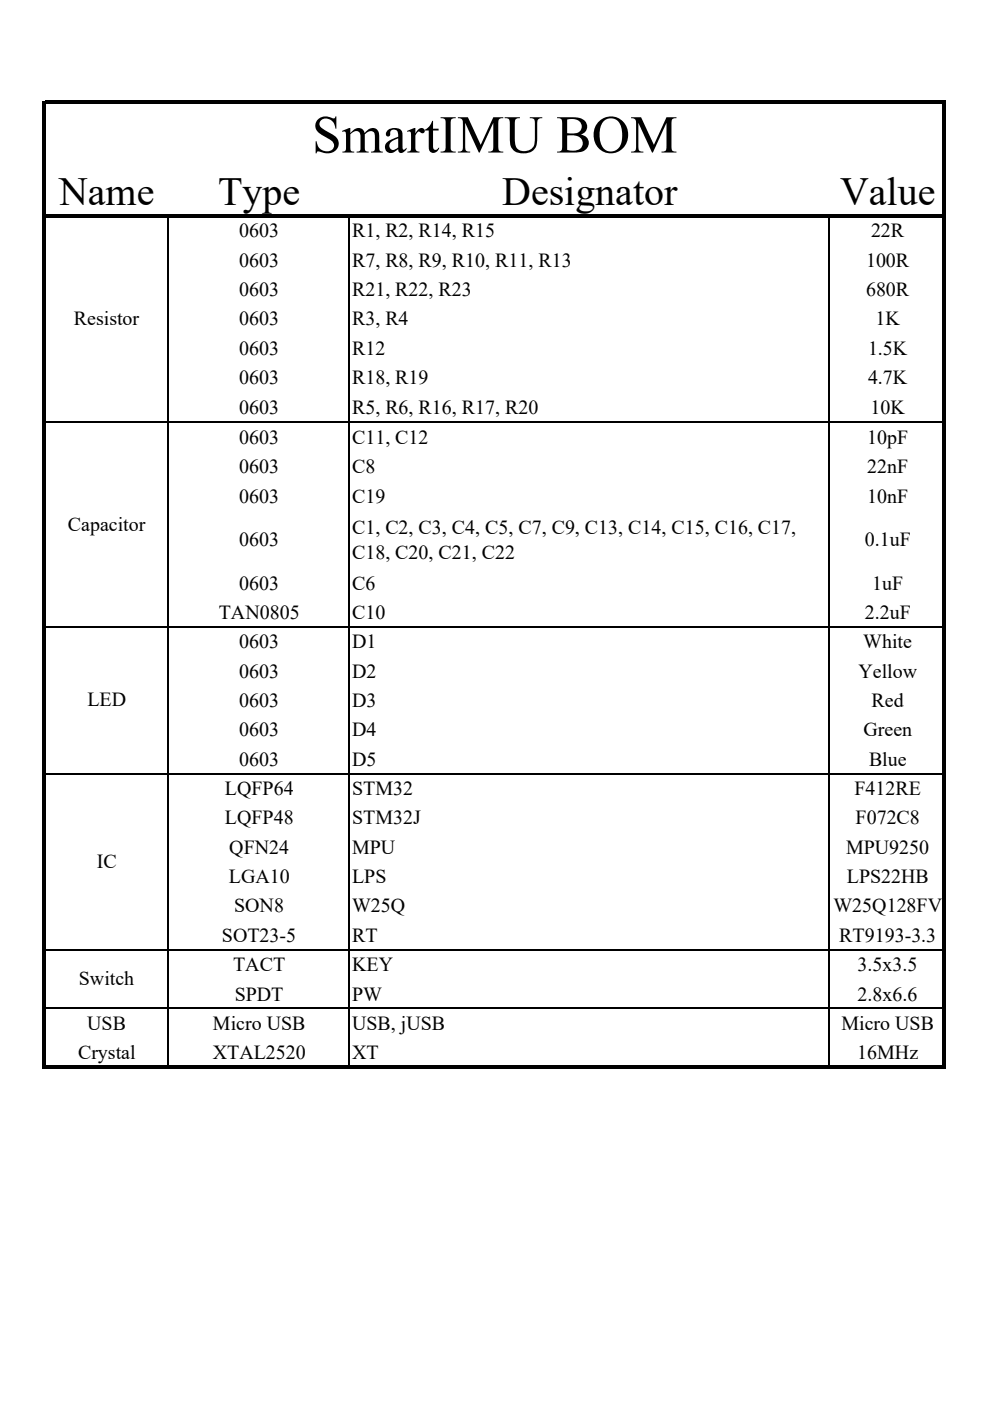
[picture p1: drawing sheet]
<svg xmlns="http://www.w3.org/2000/svg" width="210mm" height="297mm" viewBox="0 0 210 297" stroke-linecap="round" stroke-linejoin="round" font-family="sans-serif">
<defs><g id="words">
<text font-size="11.3" x="66.2" y="32.3">SmartIMU BOM</text>
<g font-size="8.5">
<text x="12.5" y="43.5">Name</text>
<text x="46.3" y="43.5">Type</text>
<text x="106.5" y="43.5">Designator</text>
<text x="178.2" y="43.5">Value</text>
</g>
<g font-size="4.2">
<text x="50.7" y="50.3">0603</text>
<text x="74.7" y="50.3">R1, R2, R14, R15</text>
<text x="184.7" y="50.3">22R</text>
<text x="50.7" y="56.5">0603</text>
<text x="74.7" y="56.5">R7, R8, R9, R10, R11, R13</text>
<text x="183.7" y="56.5">100R</text>
<text x="50.7" y="62.7">0603</text>
<text x="74.7" y="62.7">R21, R22, R23</text>
<text x="183.7" y="62.7">680R</text>
<text x="15.7" y="68.9">Resistor</text>
<text x="50.7" y="69">0603</text>
<text x="74.7" y="69">R3, R4</text>
<text x="185.7" y="69">1K</text>
<text x="50.7" y="75.2">0603</text>
<text x="74.7" y="75.2">R12</text>
<text x="184.1" y="75.2">1.5K</text>
<text x="50.7" y="81.4">0603</text>
<text x="74.7" y="81.4">R18, R19</text>
<text x="184.1" y="81.4">4.7K</text>
<text x="50.7" y="87.8">0603</text>
<text x="74.7" y="87.8">R5, R6, R16, R17, R20</text>
<text x="184.7" y="87.8">10K</text>
<text x="50.7" y="94.1">0603</text>
<text x="74.7" y="94.1">C11, C12</text>
<text x="183.9" y="94.1">10pF</text>
<text x="50.7" y="100.3">0603</text>
<text x="74.7" y="100.3">C8</text>
<text x="183.9" y="100.3">22nF</text>
<text x="50.7" y="106.6">0603</text>
<text x="74.7" y="106.6">C19</text>
<text x="183.9" y="106.6">10nF</text>
<text x="14.4" y="112.5">Capacitor</text>
<text x="74.7" y="113.1">C1, C2, C3, C4, C5, C7, C9, C13, C14, C15, C16, C17,</text>
<text x="50.7" y="115.8">0603</text>
<text x="74.7" y="118.4">C18, C20, C21, C22</text>
<text x="183.4" y="115.8">0.1uF</text>
<text x="50.7" y="125">0603</text>
<text x="74.7" y="125">C6</text>
<text x="185" y="125">1uF</text>
<text x="46.4" y="131.2">TAN0805</text>
<text x="74.7" y="131.2">C10</text>
<text x="183.4" y="131.2">2.2uF</text>
<text x="50.7" y="137.5">0603</text>
<text x="74.7" y="137.5">D1</text>
<text x="183.1" y="137.5">White</text>
<text x="50.7" y="143.7">0603</text>
<text x="74.7" y="143.7">D2</text>
<text x="182.1" y="143.7">Yellow</text>
<text x="18.5" y="149.7">LED</text>
<text x="50.7" y="149.9">0603</text>
<text x="74.7" y="149.9">D3</text>
<text x="184.9" y="149.9">Red</text>
<text x="50.7" y="156.1">0603</text>
<text x="74.7" y="156.1">D4</text>
<text x="183.1" y="156.1">Green</text>
<text x="50.7" y="162.3">0603</text>
<text x="74.7" y="162.3">D5</text>
<text x="184.3" y="162.3">Blue</text>
<text x="47.7" y="168.6">LQFP64</text>
<text x="74.7" y="168.6">STM32</text>
<text x="181.2" y="168.6">F412RE</text>
<text x="47.7" y="174.8">LQFP48</text>
<text x="74.7" y="174.8">STM32J</text>
<text x="181.5" y="174.8">F072C8</text>
<text x="20.5" y="184">IC</text>
<text x="48.6" y="181">QFN24</text>
<text x="74.7" y="181">MPU</text>
<text x="179.4" y="181">MPU9250</text>
<text x="48.6" y="187.2">LGA10</text>
<text x="74.7" y="187.2">LPS</text>
<text x="179.6" y="187.2">LPS22HB</text>
<text x="49.7" y="193.5">SON8</text>
<text x="74.7" y="193.5">W25Q</text>
<text x="176.8" y="193.5">W25Q128FV</text>
<text x="47.1" y="199.7">SOT23-5</text>
<text x="74.7" y="199.7">RT</text>
<text x="178" y="199.7">RT9193-3.3</text>
<text x="16.7" y="208.9">Switch</text>
<text x="49.4" y="205.9">TACT</text>
<text x="74.7" y="205.9">KEY</text>
<text x="181.9" y="205.9">3.5x3.5</text>
<text x="49.8" y="212.1">SPDT</text>
<text x="74.7" y="212.1">PW</text>
<text x="181.9" y="212.1">2.8x6.6</text>
<text x="18.5" y="218.4">USB</text>
<text x="45.2" y="218.4">Micro USB</text>
<text x="74.7" y="218.4">USB, jUSB</text>
<text x="178.5" y="218.4">Micro USB</text>
<text x="16.6" y="224.6">Crystal</text>
<text x="45.1" y="224.6">XTAL2520</text>
<text x="74.7" y="224.6">XT</text>
<text x="181.8" y="224.6">16MHz</text>
</g>
</g></defs>
<path d="M9.6 21.4h191.1v.7h-191.1zM9.6 45.4h191.1v.7h-191.1zM8.9 21.4h.7v205.2h-.7zM9.6 225.9h191.1v.7h-191.1zM200 22.1h.7v204.5h-.7z" fill="#000"/>
<path d="M35.6 46.1v179.8M74 46.1v179.8M175.9 46.1v179.8M9.6 89.5h190.4M9.6 132.9h190.4M9.6 164h190.4M9.6 201.3h190.4M9.6 213.8h190.4" fill="none" stroke="#000" stroke-width=".34"/>
<use href="#words"/>
</svg>
